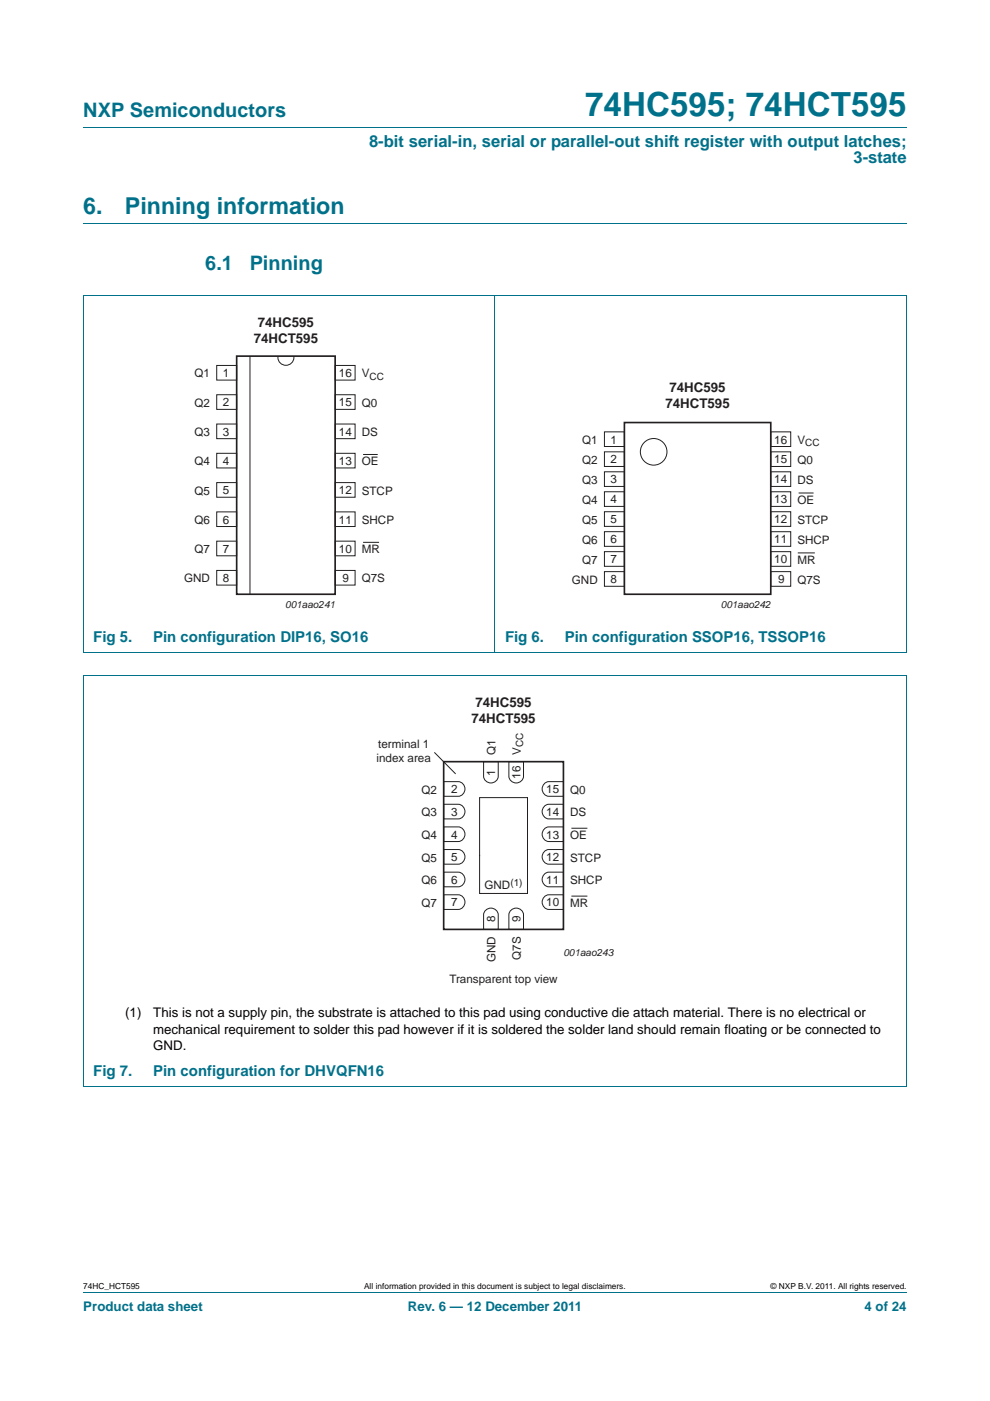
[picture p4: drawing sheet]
<svg xmlns="http://www.w3.org/2000/svg" width="210mm" height="297mm" viewBox="0 0 210 297" stroke-linecap="round" stroke-linejoin="round" font-family="sans-serif">
<defs><g id="words">
<text font-size="7" fill="#00718a" x="124.1" y="24.6">74HC595; 74HCT595</text>
<g font-size="4.9" fill="#00718a">
<text x="17.7" y="45.4">6.</text>
<text x="26.5" y="45.4">Pinning information</text>
</g>
<g font-size="4.2" fill="#00718a">
<text x="17.7" y="24.9">NXP Semiconductors</text>
<text x="43.5" y="57.3">6.1</text>
<text x="53" y="57.3">Pinning</text>
</g>
<g font-size="3.5" fill="#00718a">
<text x="78.3" y="31.1">8-bit serial-in, serial or parallel-out shift register with output latches;</text>
<text x="181" y="34.6">3-state</text>
</g>
<g font-size="3.2" fill="#00718a">
<text x="19.8" y="136.2">Fig 5.</text>
<text x="32.5" y="136.2">Pin configuration DIP16, SO16</text>
<text x="107.1" y="136.2">Fig 6.</text>
<text x="119.8" y="136.2">Pin configuration SSOP16, TSSOP16</text>
<text x="19.8" y="228.2">Fig 7.</text>
<text x="32.5" y="228.2">Pin configuration for DHVQFN16</text>
</g>
<g font-size="2.8" fill="#231f20">
<text x="54.7" y="69.3">74HC595</text>
<text x="53.8" y="72.7">74HCT595</text>
<text x="142" y="83">74HC595</text>
<text x="141.1" y="86.4">74HCT595</text>
<text x="100.8" y="149.9">74HC595</text>
<text x="100" y="153.3">74HCT595</text>
</g>
<g font-size="2.8">
<text x="26.6" y="215.6">(1)</text>
<text x="32.5" y="215.6">This is not a supply pin, the substrate is attached to this pad using conductive die attach material. There is no electrical or</text>
<text x="32.5" y="219.1">mechanical requirement to solder this pad however if it is soldered the solder land should remain floating or be connected to</text>
<text x="32.5" y="222.7">GND.</text>
</g>
<g font-size="2.8" fill="#00718a">
<text x="17.7" y="277.9">Product data sheet</text>
<text x="86.5" y="277.9">Rev. 6 — 12 December 2011</text>
<text x="183.4" y="277.9">4 of 24</text>
</g>
<g font-size="2.5" fill="#231f20">
<text x="41.3" y="80">Q1</text>
<text x="47.3" y="80">1</text>
<text x="71.9" y="80">16</text>
<text x="76.7" y="80">V</text>
<text x="41.3" y="86.2">Q2</text>
<text x="47.3" y="86.2">2</text>
<text x="71.9" y="86.2">15</text>
<text x="76.7" y="86.2">Q0</text>
<text x="41.3" y="92.4">Q3</text>
<text x="47.3" y="92.4">3</text>
<text x="71.9" y="92.4">14</text>
<text x="76.7" y="92.4">DS</text>
<text x="123.5" y="94.1">Q1</text>
<text x="129.5" y="94">1</text>
<text x="164.2" y="94">16</text>
<text x="169.1" y="94.1">V</text>
<text x="41.3" y="98.6">Q4</text>
<text x="47.3" y="98.6">4</text>
<text x="71.9" y="98.6">13</text>
<text x="76.7" y="98.6">OE</text>
<text x="123.5" y="98.3">Q2</text>
<text x="129.5" y="98.3">2</text>
<text x="164.2" y="98.3">15</text>
<text x="169.1" y="98.3">Q0</text>
<text x="41.3" y="104.9">Q5</text>
<text x="47.3" y="104.8">5</text>
<text x="71.9" y="104.8">12</text>
<text x="76.7" y="104.9">STCP</text>
<text x="123.5" y="102.6">Q3</text>
<text x="123.5" y="106.8">Q4</text>
<text x="129.5" y="102.5">3</text>
<text x="129.5" y="106.7">4</text>
<text x="164.2" y="102.5">14</text>
<text x="164.2" y="106.7">13</text>
<text x="169.1" y="102.6">DS</text>
<text x="169.1" y="106.8">OE</text>
<text x="41.3" y="111.1">Q6</text>
<text x="47.3" y="111">6</text>
<text x="71.9" y="111">11</text>
<text x="76.7" y="111.1">SHCP</text>
<text x="123.5" y="111">Q5</text>
<text x="129.5" y="111">5</text>
<text x="164.2" y="111">12</text>
<text x="169.1" y="111">STCP</text>
<text x="41.3" y="117.3">Q7</text>
<text x="47.3" y="117.2">7</text>
<text x="71.9" y="117.2">10</text>
<text x="76.7" y="117.3">MR</text>
<text x="123.5" y="115.3">Q6</text>
<text x="123.5" y="119.5">Q7</text>
<text x="129.5" y="115.2">6</text>
<text x="129.5" y="119.4">7</text>
<text x="164.2" y="119.4">10</text>
<text x="164.2" y="115.2">11</text>
<text x="169.1" y="115.3">SHCP</text>
<text x="169.1" y="119.5">MR</text>
<text x="39.1" y="123.5">GND</text>
<text x="47.3" y="123.4">8</text>
<text x="72.7" y="123.4">9</text>
<text x="76.7" y="123.5">Q7S</text>
<text x="121.3" y="123.7">GND</text>
<text x="129.5" y="123.7">8</text>
<text x="165.1" y="123.7">9</text>
<text x="169.1" y="123.7">Q7S</text>
<text x="79.9" y="161.6">index area</text>
<text x="80.2" y="158.7">terminal 1</text>
<text x="105.1" y="160.1" transform="rotate(-90 105.1 160.1)">Q1</text>
<text x="110.5" y="160.1" transform="rotate(-90 110.5 160.1)">V</text>
<text x="105" y="164.4" transform="rotate(-90 105 164.4)">1</text>
<text x="110.4" y="165.1" transform="rotate(-90 110.4 165.1)">16</text>
<text x="89.4" y="173.1">Q3</text>
<text x="89.4" y="168.3">Q2</text>
<text x="95.7" y="173">3</text>
<text x="95.7" y="168.2">2</text>
<text x="115.9" y="173">14</text>
<text x="115.9" y="168.2">15</text>
<text x="120.9" y="173.1">DS</text>
<text x="120.9" y="168.3">Q0</text>
<text x="89.4" y="177.9">Q4</text>
<text x="95.7" y="177.8">4</text>
<text x="115.9" y="177.8">13</text>
<text x="120.9" y="177.9">OE</text>
<text x="89.4" y="182.7">Q5</text>
<text x="95.7" y="182.6">5</text>
<text x="115.9" y="182.6">12</text>
<text x="120.9" y="182.7">STCP</text>
<text x="89.4" y="187.5">Q6</text>
<text x="95.7" y="187.4">6</text>
<text x="102.8" y="188.6">GND</text>
<text x="115.9" y="187.4">11</text>
<text x="120.9" y="187.5">SHCP</text>
<text x="89.4" y="192.3">Q7</text>
<text x="95.7" y="192.2">7</text>
<text x="105" y="195.5" transform="rotate(-90 105 195.5)">8</text>
<text x="110.4" y="195.5" transform="rotate(-90 110.4 195.5)">9</text>
<text x="115.9" y="192.2">10</text>
<text x="120.9" y="192.3">MR</text>
<text x="110.5" y="203.5" transform="rotate(-90 110.5 203.5)">Q7S</text>
<text x="95.3" y="208.3">Transparent top view</text>
<text x="105.1" y="204" transform="rotate(-90 105.1 204)">GND</text>
</g>
<g font-size="2.1" fill="#231f20">
<text x="78.4" y="80.5">CC</text>
<text x="170.8" y="94.6">CC</text>
<text x="60.5" y="128.8">001aao241</text>
<text x="152.9" y="128.8">001aao242</text>
<text x="111" y="158.4" transform="rotate(-90 111 158.4)">CC</text>
<text x="108.3" y="187.8">(1)</text>
<text x="119.5" y="202.7">001aao243</text>
</g>
<g font-size="1.8">
<text x="17.7" y="273.3">74HC_HCT595</text>
<text x="77.2" y="273.3">All information provided in this document is subject to legal disclaimers.</text>
<text x="163.4" y="273.3">© NXP B.V. 2011. All rights reserved.</text>
</g>
</g></defs>
<path d="M17.7 27h174.6M17.7 47.4h174.6M17.6 62.6h174.7M17.7 62.7v75.6M105 62.6v75.8M192.3 62.7v75.6M17.6 138.3h174.7M17.7 143.3h174.6v87h-174.6zM17.7 273.9h174.6" fill="none" stroke="#00718a" stroke-width=".21"/>
<g fill="none" stroke="#231f20" stroke-width=".21">
<path d="M46 77.5h4.2v3.1h-4.2zM53 75.5v50.6M58.9 75.5a1.71 1.71 0 0 0 1.7 2 1.71 1.71 0 0 0 1.7-2M71.1 77.5h4.2v3.1h-4.2zM46 83.7h4.2v3.1h-4.2zM46 89.9h4.2v3.1h-4.2zM46 96.1h4.2v3.1h-4.2zM71.1 89.9h4.2v3.1h-4.2zM71.1 96.1h4.2v3.1h-4.2zM71.1 83.7h4.2v3.1h-4.2zM77 96.4h3.1M128.2 91.6h4.2v3.1h-4.2z"/>
<path d="M128.2 95.8h4.2v3.1h-4.2zM163.5 91.6h4.2v3.1h-4.2zM163.5 95.8h4.2v3.1h-4.2zM46 102.3h4.2v3.1h-4.2zM46 108.5h4.2v3.1h-4.2zM46 114.7h4.2v3.1h-4.2zM71.1 114.7h4.2v3.1h-4.2zM71.1 102.3h4.2v3.1h-4.2zM71.1 108.5h4.2v3.1h-4.2zM77 115h3.4M128.2 100h4.2v3.1h-4.2zM128.2 104.3h4.2v3.1h-4.2z"/>
<path d="M128.2 108.5h4.2v3.1h-4.2zM128.2 112.7h4.2v3.1h-4.2zM128.2 117h4.2v3.1h-4.2zM163.5 117h4.2v3.1h-4.2zM163.5 108.5h4.2v3.1h-4.2zM163.5 112.7h4.2v3.1h-4.2zM163.5 100h4.2v3.1h-4.2zM163.5 104.3h4.2v3.1h-4.2zM169.2 117.2h3.6M169.4 104.5h3.2M46 120.9h4.2v3.1h-4.2zM71.1 120.9h4.2v3.1h-4.2z"/>
<path d="M128.2 121.2h4.2v3.1h-4.2zM163.5 121.2h4.2v3.1h-4.2zM92.1 159.5l4.5 4.6M94.1 175.3h3.1a1.56 1.56 0 0 1 1.4 1.6 1.56 1.56 0 0 1-1.4 1.5h-3.1zM94.1 170.5h3.1a1.56 1.56 0 0 1 1.4 1.6 1.56 1.56 0 0 1-1.4 1.5h-3.1zM94.1 165.7h3.1a1.56 1.56 0 0 1 1.4 1.6 1.56 1.56 0 0 1-1.4 1.5h-3.1zM102.6 161.5h3.1v3.1a1.56 1.56 0 0 1-1.6 1.4 1.56 1.56 0 0 1-1.5-1.4zM107.9 161.5h3.1v3.1a1.56 1.56 0 0 1-1.5 1.4 1.56 1.56 0 0 1-1.6-1.4zM115.6 175.6l.8-.3h3.1v3.1h-3.1a1.57 1.57 0 0 1-1.3-1.1 1.57 1.57 0 0 1 .5-1.7zM115.6 170.8l.8-.3h3.1v3.1h-3.1a1.57 1.57 0 0 1-1.3-1.1 1.57 1.57 0 0 1 .5-1.7zM115.6 166l.8-.3h3.1v3.1h-3.1a1.57 1.57 0 0 1-1.3-1.1 1.57 1.57 0 0 1 .5-1.7zM121.2 175.6h3.4"/>
<path d="M94.1 189.7h3.1a1.56 1.56 0 0 1 1.4 1.6 1.56 1.56 0 0 1-1.4 1.5h-3.1zM94.1 184.9h3.1a1.56 1.56 0 0 1 1.4 1.6 1.56 1.56 0 0 1-1.4 1.5h-3.1zM94.1 180.1h3.1a1.56 1.56 0 0 1 1.4 1.6 1.56 1.56 0 0 1-1.4 1.5h-3.1zM101.7 181.5v-12.4h10.2v12.4M101.7 181.2v8.2h10.2v-8.2M102.9 193.1a1.57 1.57 0 0 1 1.7-.5 1.57 1.57 0 0 1 1.1 1.3v3.2h-3.1v-3.2zM108.3 193.1a1.57 1.57 0 0 1 1.6-.5 1.57 1.57 0 0 1 1.1 1.3v3.2h-3.1v-3.2zM115.6 190l.8-.3h3.1v3.1h-3.1a1.57 1.57 0 0 1-1.3-1.1 1.57 1.57 0 0 1 .5-1.7zM115.6 185.2l.8-.3h3.1v3.1h-3.1a1.57 1.57 0 0 1-1.3-1.1 1.57 1.57 0 0 1 .5-1.7zM115.6 180.4l.8-.3h3.1v3.1h-3.1a1.57 1.57 0 0 1-1.3-1.1 1.57 1.57 0 0 1 .5-1.7zM121.2 190h3.4"/>
<circle cx="138.6" cy="95.8" r="2.82"/>
</g>
<path d="M50.2 75.5h20.9v50.5h-20.9zM132.4 89.6h31.1v36.4h-31.1zM94.1 161.5h25.4v35.6h-25.4z" fill="none" stroke="#231f20" stroke-width=".35"/>
<use href="#words"/>
</svg>
